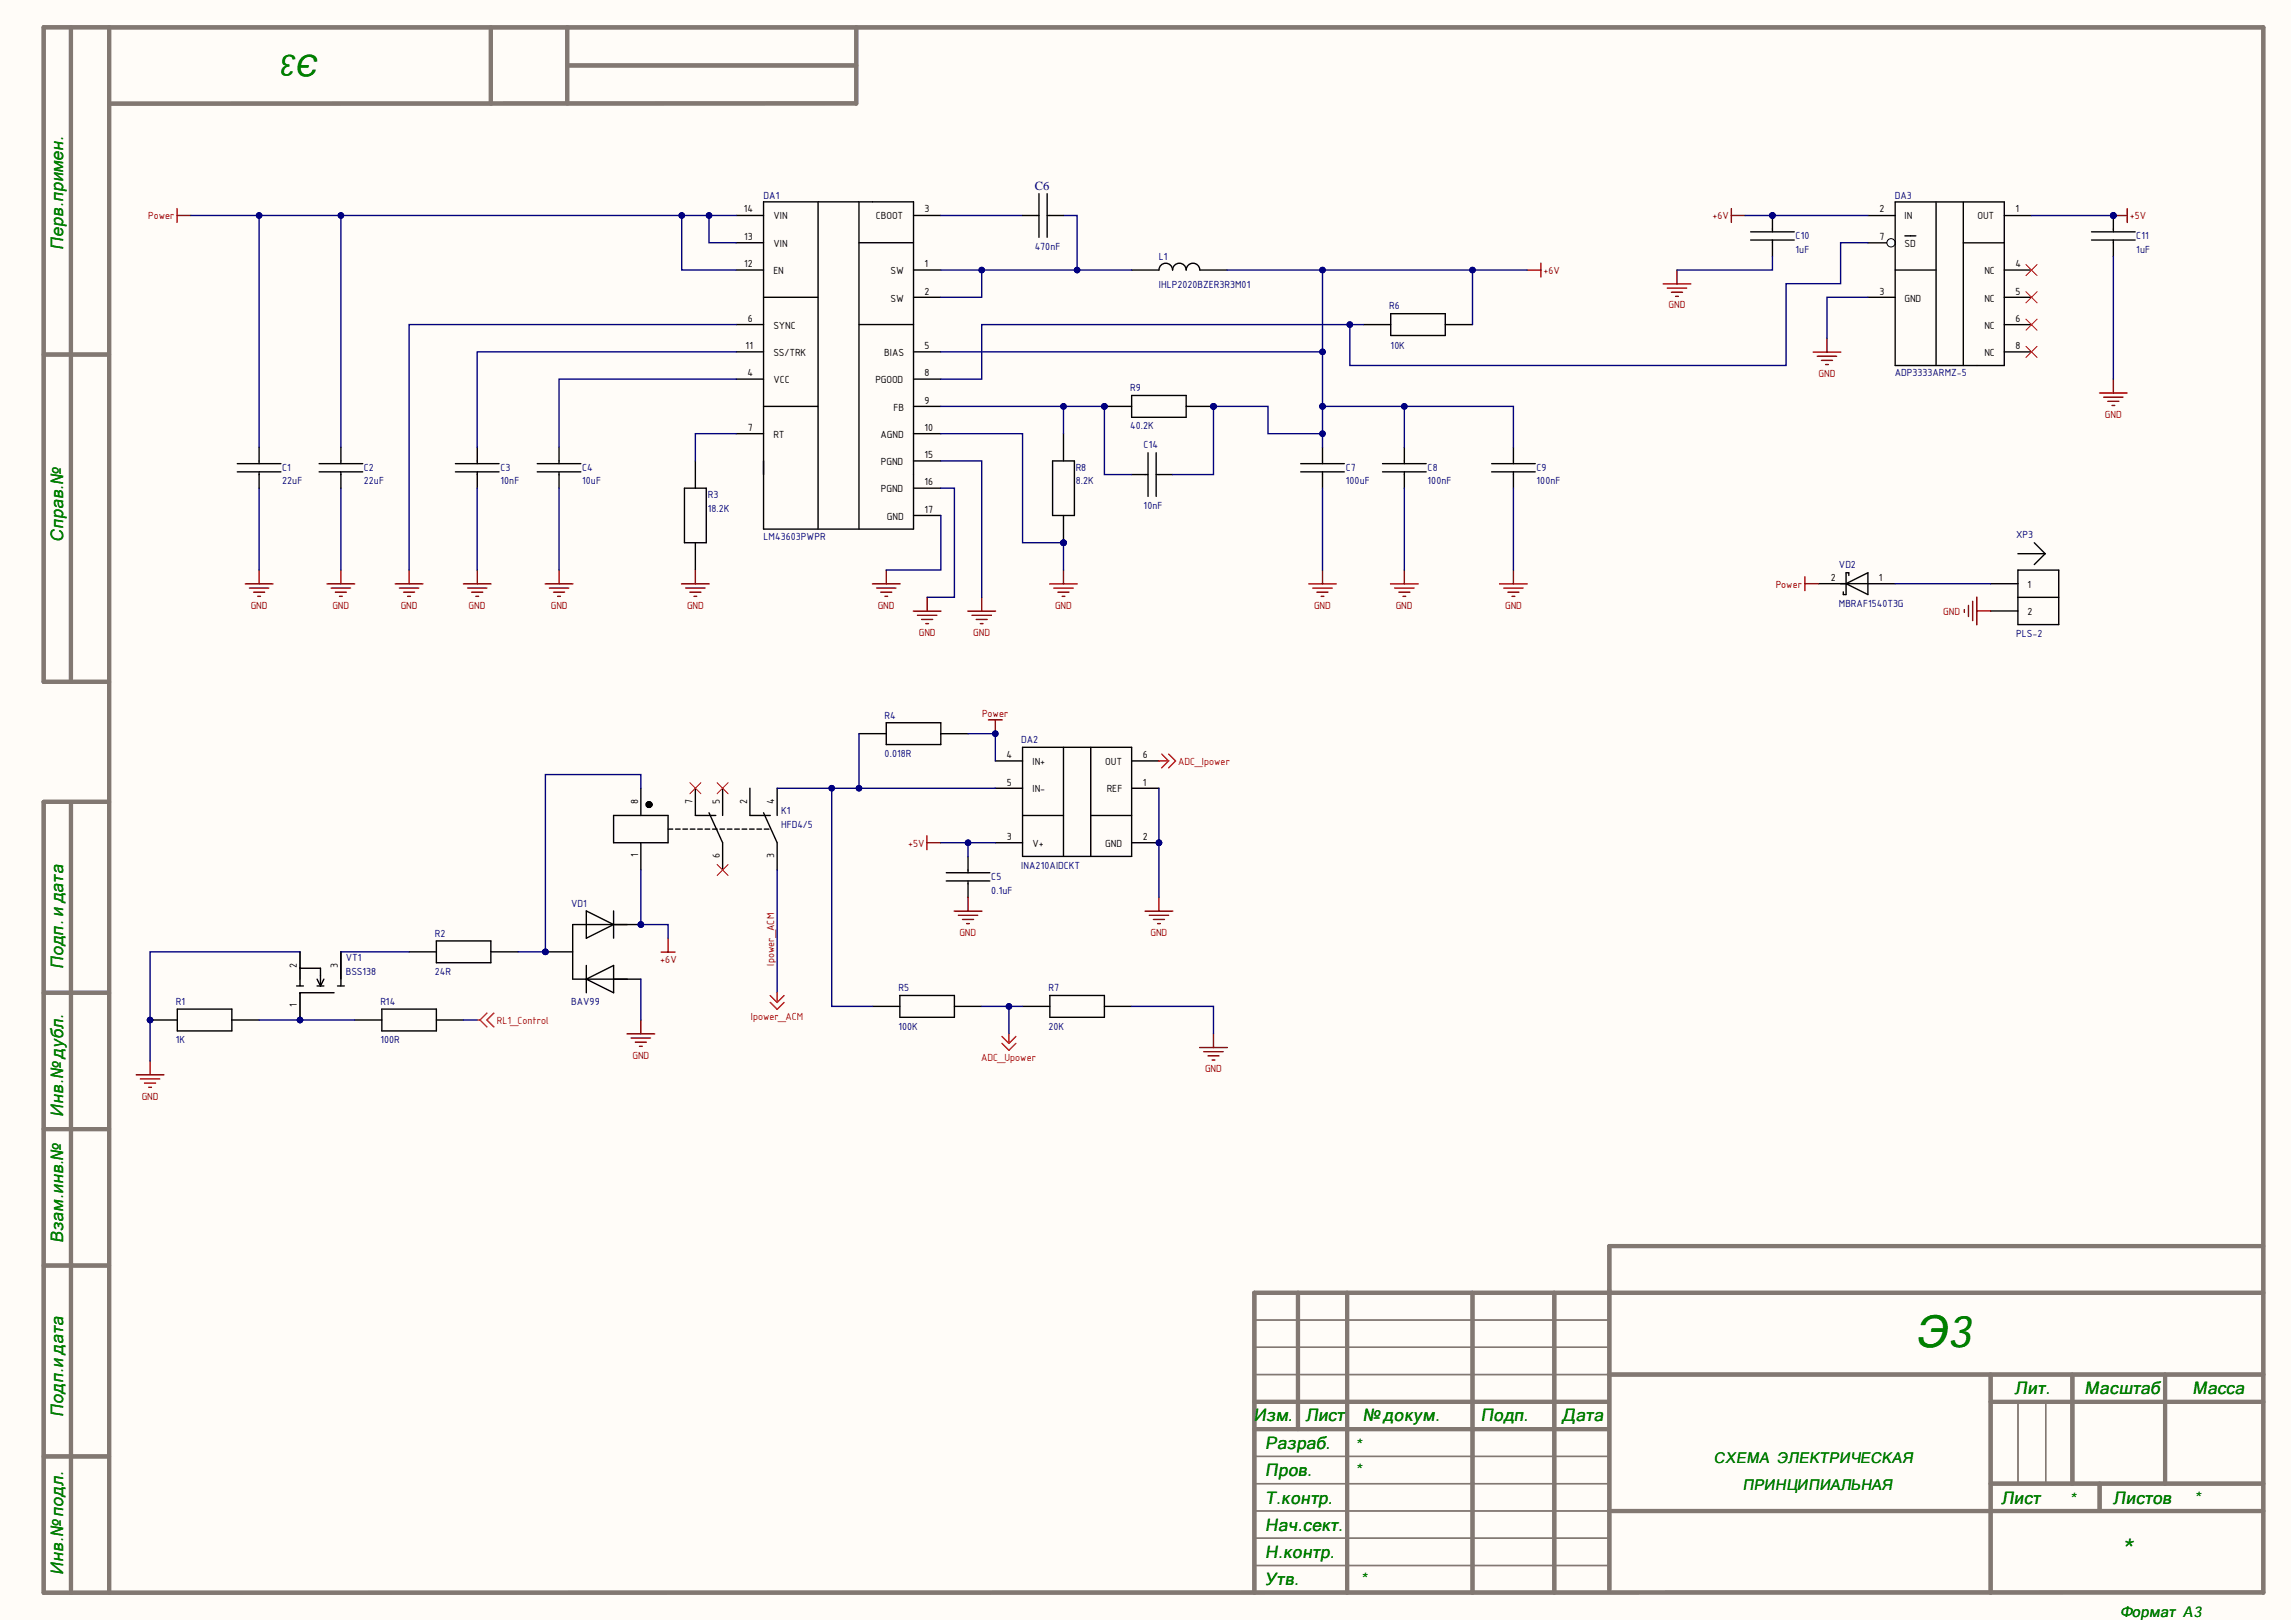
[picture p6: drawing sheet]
<svg xmlns="http://www.w3.org/2000/svg" width="420mm" height="297mm" viewBox="0 0 420 297" stroke-linecap="round" stroke-linejoin="round" font-family="sans-serif">
<defs><g id="words">
<text font-size="8.1" fill="#008000" x="350.7" y="246.5">Э3</text>
<g font-size="5.5" fill="#008000">
<text x="58.5" y="10.1" transform="rotate(-180 58.5 10.1)">Э3</text>
<text x="388.3" y="285.4">*</text>
</g>
<g font-size="3.2" fill="#008000">
<text x="11.6" y="45.8" transform="rotate(-90 11.6 45.8)">Перв.примен.</text>
<text x="11.6" y="99.2" transform="rotate(-90 11.6 99.2)">Справ.№</text>
<text x="11.6" y="177.4" transform="rotate(-90 11.6 177.4)">Подп. и дата</text>
<text x="11.6" y="204.5" transform="rotate(-90 11.6 204.5)">Инв.№ дубл.</text>
<text x="11.6" y="227.5" transform="rotate(-90 11.6 227.5)">Взам.инв.№</text>
<text x="368.9" y="255.2">Лит.</text>
<text x="381.7" y="255.2">Масштаб</text>
<text x="401.4" y="255.2">Масса</text>
<text x="11.6" y="259.3" transform="rotate(-90 11.6 259.3)">Подп.и дата</text>
<text x="229.5" y="260.1">Изм.</text>
<text x="239.1" y="260.1">Лист</text>
<text x="249.5" y="260.1">№ докум.</text>
<text x="271.1" y="260.1">Подп.</text>
<text x="286" y="260.1">Дата</text>
<text x="231.6" y="265.1">Разраб.</text>
<text x="248.1" y="265.6">*</text>
<text x="231.6" y="275.2">Т.контр.</text>
<text x="231.6" y="270.2">Пров.</text>
<text x="248.1" y="270.2">*</text>
<text x="366.4" y="275.2">Лист</text>
<text x="378.9" y="275.4">*</text>
<text x="386.9" y="275.2">Листов</text>
<text x="401.7" y="275.3">*</text>
<text x="231.6" y="280.2">Нач.сект.</text>
<text x="231.6" y="285.2">Н.контр.</text>
<text x="11.6" y="288.3" transform="rotate(-90 11.6 288.3)">Инв.№ подл.</text>
<text x="231.6" y="290.2">Утв.</text>
<text x="249.1" y="290.2">*</text>
</g>
<g font-size="2.7" fill="#008000">
<text x="313.8" y="267.7">СХЕМА ЭЛЕКТРИЧЕСКАЯ</text>
<text x="319.1" y="272.7">ПРИНЦИПИАЛЬНАЯ</text>
<text x="388.2" y="295.9">Формат A3</text>
</g>
<text font-size="2.3" fill="#000080" x="189.4" y="34.7">C6</text>
<g font-size="2" fill="#800000">
<text x="27.1" y="40.1">Power</text>
<text x="313.5" y="40.1">+6V</text>
<text x="389.9" y="40.1">+5V</text>
<text x="282.6" y="50.1">+6V</text>
<text x="305.5" y="56.5">GND</text>
<text x="333" y="69">GND</text>
<text x="385.4" y="76.5">GND</text>
<text x="325.1" y="107.6">Power</text>
<text x="45.9" y="111.4">GND</text>
<text x="60.9" y="111.4">GND</text>
<text x="73.4" y="111.4">GND</text>
<text x="85.8" y="111.4">GND</text>
<text x="100.8" y="111.4">GND</text>
<text x="125.8" y="111.4">GND</text>
<text x="160.7" y="111.4">GND</text>
<text x="193.2" y="111.4">GND</text>
<text x="240.6" y="111.4">GND</text>
<text x="255.5" y="111.4">GND</text>
<text x="275.6" y="111.4">GND</text>
<text x="355.8" y="112.6">GND</text>
<text x="168.2" y="116.4">GND</text>
<text x="178.2" y="116.4">GND</text>
<text x="179.8" y="131.2">Power</text>
<text x="166.3" y="155">+5V</text>
<text x="175.7" y="171.3">GND</text>
<text x="210.6" y="171.3">GND</text>
<text x="120.9" y="176.2">+6V</text>
<text x="141.8" y="176.7" transform="rotate(-90 141.8 176.7)">Ipower_ACM</text>
<text x="115.8" y="193.8">GND</text>
<text x="220.6" y="196.3">GND</text>
<text x="26" y="201.2">GND</text>
</g>
<g font-size="2">
<text x="136.2" y="38.9">14</text>
<text x="141.6" y="40.1">VIN</text>
<text x="160.4" y="40.1">CBOOT</text>
<text x="169.2" y="38.9">3</text>
<text x="344.1" y="38.9">2</text>
<text x="348.7" y="40.1">IN</text>
<text x="362" y="40.1">OUT</text>
<text x="369" y="38.9">1</text>
<text x="136.3" y="43.9">13</text>
<text x="141.6" y="45.1">VIN</text>
<text x="344.1" y="43.9">7</text>
<text x="348.7" y="45.1">SD</text>
<text x="136.3" y="48.9">12</text>
<text x="141.6" y="50.1">EN</text>
<text x="163.1" y="50.1">SW</text>
<text x="169.2" y="48.9">1</text>
<text x="169.2" y="53.9">2</text>
<text x="344.1" y="53.9">3</text>
<text x="363.3" y="50.1">NC</text>
<text x="369" y="48.9">4</text>
<text x="369" y="53.9">5</text>
<text x="136.9" y="58.9">6</text>
<text x="163.1" y="55.2">SW</text>
<text x="348.7" y="55.2">GND</text>
<text x="363.3" y="55.2">NC</text>
<text x="369" y="58.9">6</text>
<text x="136.5" y="63.9">11</text>
<text x="141.6" y="60.2">SYNC</text>
<text x="141.6" y="65.2">SS/TRK</text>
<text x="161.9" y="65.2">BIAS</text>
<text x="169.2" y="63.9">5</text>
<text x="363.3" y="60.2">NC</text>
<text x="363.3" y="65.2">NC</text>
<text x="369" y="63.9">8</text>
<text x="136.9" y="68.9">4</text>
<text x="141.6" y="70.2">VCC</text>
<text x="160.3" y="70.2">PGOOD</text>
<text x="169.2" y="68.9">8</text>
<text x="163.6" y="75.1">FB</text>
<text x="169.2" y="73.9">9</text>
<text x="136.9" y="78.9">7</text>
<text x="141.6" y="80.1">RT</text>
<text x="161.2" y="80.1">AGND</text>
<text x="169.2" y="78.9">10</text>
<text x="169.2" y="83.8">15</text>
<text x="161.3" y="85.1">PGND</text>
<text x="169.2" y="88.8">16</text>
<text x="161.3" y="90.1">PGND</text>
<text x="162.4" y="95.1">GND</text>
<text x="169.2" y="93.8">17</text>
<text x="335.2" y="106.3">2</text>
<text x="344" y="106.3">1</text>
<text x="371.2" y="107.6">1</text>
<text x="371.2" y="112.6">2</text>
<text x="184.3" y="138.7">4</text>
<text x="184.4" y="143.8">5</text>
<text x="189" y="140">IN+</text>
<text x="202.4" y="140">OUT</text>
<text x="209.2" y="143.8">1</text>
<text x="209.2" y="138.7">6</text>
<text x="116.8" y="147.2" transform="rotate(-90 116.8 147.2)">8</text>
<text x="126.8" y="147.2" transform="rotate(-90 126.8 147.2)">7</text>
<text x="131.8" y="147.2" transform="rotate(-90 131.8 147.2)">5</text>
<text x="136.8" y="147.2" transform="rotate(-90 136.8 147.2)">2</text>
<text x="141.8" y="147.2" transform="rotate(-90 141.8 147.2)">4</text>
<text x="189" y="145">IN-</text>
<text x="202.6" y="145">REF</text>
<text x="184.4" y="153.7">3</text>
<text x="189" y="155">V+</text>
<text x="202.4" y="155">GND</text>
<text x="209.2" y="153.7">2</text>
<text x="116.8" y="156.8" transform="rotate(-90 116.8 156.8)">1</text>
<text x="131.8" y="157" transform="rotate(-90 131.8 157)">6</text>
<text x="141.8" y="157" transform="rotate(-90 141.8 157)">3</text>
<text x="54.4" y="177.2" transform="rotate(-90 54.4 177.2)">2</text>
<text x="61.9" y="177.2" transform="rotate(-90 61.9 177.2)">3</text>
<text x="54.4" y="184.3" transform="rotate(-90 54.4 184.3)">1</text>
</g>
<g font-size="2" fill="#000080">
<text x="139.8" y="36.4">DA1</text>
<text x="346.9" y="36.4">DA3</text>
<text x="189.4" y="45.7">470nF</text>
<text x="212.2" y="47.7">L1</text>
<text x="328.7" y="43.7">C10</text>
<text x="328.7" y="46.2">1uF</text>
<text x="391.1" y="43.7">C11</text>
<text x="391.1" y="46.2">1uF</text>
<text x="212.2" y="52.7">IHLP2020BZER3R3M01</text>
<text x="254.4" y="56.6">R6</text>
<text x="254.6" y="63.9">10K</text>
<text x="206.9" y="71.6">R9</text>
<text x="346.9" y="68.9">ADP3333ARMZ-5</text>
<text x="206.9" y="78.6">40.2K</text>
<text x="209.4" y="82.1">C14</text>
<text x="51.6" y="86.1">C1</text>
<text x="51.6" y="88.7">22uF</text>
<text x="66.6" y="86.1">C2</text>
<text x="66.6" y="88.7">22uF</text>
<text x="91.6" y="86.1">C3</text>
<text x="91.6" y="88.7">10nF</text>
<text x="106.6" y="86.1">C4</text>
<text x="106.6" y="88.7">10uF</text>
<text x="197" y="86.1">R8</text>
<text x="197" y="88.7">8.2K</text>
<text x="246.4" y="86.1">C7</text>
<text x="246.4" y="88.7">100uF</text>
<text x="261.4" y="86.1">C8</text>
<text x="261.4" y="88.7">100nF</text>
<text x="281.3" y="86.1">C9</text>
<text x="281.3" y="88.7">100nF</text>
<text x="129.6" y="91.1">R3</text>
<text x="129.6" y="93.6">18.2K</text>
<text x="209.4" y="93.1">10nF</text>
<text x="139.8" y="98.8">LM43603PWPR</text>
<text x="369.1" y="98.5">XP3</text>
<text x="336.7" y="104">VD2</text>
<text x="336.7" y="111.1">MBRAF1540T3G</text>
<text x="369.1" y="116.6">PLS-2</text>
<text x="162" y="131.5">R4</text>
<text x="187" y="136">DA2</text>
<text x="162" y="138.5">0.018R</text>
<text x="143" y="149">К1</text>
<text x="143" y="151.5">HFD4/5</text>
<text x="181.5" y="161">C5</text>
<text x="187" y="159">INA210AIDCKT</text>
<text x="104.6" y="165.9">VD1</text>
<text x="181.5" y="163.5">0.1uF</text>
<text x="79.6" y="171.4">R2</text>
<text x="63.3" y="176">VT1</text>
<text x="63.3" y="178.5">BSS138</text>
<text x="79.6" y="178.5">24R</text>
<text x="32.2" y="183.9">R1</text>
<text x="69.7" y="183.9">R14</text>
<text x="104.6" y="183.9">BAV99</text>
<text x="164.5" y="181.4">R5</text>
<text x="192" y="181.4">R7</text>
<text x="32.2" y="190.9">1K</text>
<text x="69.7" y="190.9">100R</text>
<text x="164.5" y="188.5">100K</text>
<text x="192" y="188.5">20K</text>
</g>
<g font-size="2" fill="#f00">
<text x="215.7" y="140">ADC_Ipower</text>
<text x="91" y="187.5">RL1_Control</text>
<text x="137.4" y="186.7">Ipower_ACM</text>
<text x="179.6" y="194.2">ADC_Upower</text>
</g>
</g></defs>
<g fill="#fffcf8">
<path d="M0 0h419.4v296.5h-419.4z" fill-rule="evenodd"/>
<path d="M0 0h419.4v296.5h-419.4z" fill-rule="evenodd"/>
</g>
<g fill="none" stroke="#827872" stroke-width=".76">
<path d="M13 5v119.8M20 5v286.5M89.9 5v14M103.8 5v13.9M103.8 12h53M156.7 18.9l-136.7 .1M156.8 5v14M8 64.9h12M20 124.8h-12v-119.8h406.4v286.5M13 146.8v144.7M20 146.8h-12v144.7l406.4-.1M8 181.7h12"/>
<path d="M8 206.6h12M8 231.6h12M237.6 236.6v25M246.6 236.6v54.9M269.6 236.6v54.9M284.6 236.6v54.9M294.6 228v62.9M294.7 228.1h119.6M414.4 236.6h-184.8v54.9M229.6 256.6h64.9M294.5 251.6h119.9M364.5 251.6v39.9"/>
<path d="M364.5 256.6h49.9M379.4 251.6v19.9M396.4 251.6v19.9M8 266.5h12M229.6 261.6h64.9M294.5 276.5h119.9M364.5 271.5h49.9M384.4 271.5v5"/>
</g>
<path d="M229.6 251.6h64.9M229.6 241.6h64.9M229.6 246.6h64.9M369.5 256.6v14.9M374.5 256.6v14.9M229.6 271.5h64.9M229.6 276.5h64.9M229.6 266.5h64.9M229.6 286.5h64.9M229.6 281.5h64.9" fill="none" stroke="#827872" stroke-width=".25"/>
<path d="M342 39.5h5M366.9 39.5h5M342 54.4h5M342 44.4h5M366.9 54.4h5M366.9 49.4h5M366.9 59.4h5" fill="none" stroke="#000" stroke-width=".25"/>
<circle cx="346.2" cy="44.4" r=".76" fill="#f8fcff"/>
<circle cx="346.2" cy="44.4" r=".76" fill="none" stroke="#000" stroke-width=".18"/>
<g fill="none" stroke="#000" stroke-width=".25">
<path d="M134.8 39.4h5M139.8 36.9h27.4v59.9h-27.4zM149.8 36.9v59.9M157.3 36.9v59.9M167.2 39.4h5M347 37h19.9v29.9h-19.9zM354.5 37v29.9M359.4 37v29.9M134.8 49.4h5M134.8 44.4h5M134.8 59.4h5M139.8 54.4h10"/>
<path d="M157.3 44.4h9.9M157.3 59.4h9.9M167.2 49.4h5M167.2 54.4h5M207.2 49.4h5a1.25 1.25 0 0 1 1.2-1.2 1.25 1.25 0 0 1 1.3 1.2 1.25 1.25 0 0 1 1.2-1.2 1.25 1.25 0 0 1 1.3 1.2 1.25 1.25 0 0 1 1.2-1.2 1.25 1.25 0 0 1 1.3 1.2h5M347 49.4h7.5M348.7 43.2h2.1M359.4 44.4h7.5M134.8 64.4h5M134.8 69.4h5M134.8 79.4h5M139.8 74.4h10"/>
<path d="M167.2 64.4h5M167.2 69.4h5M167.2 79.4h5M167.2 74.4h5M366.9 64.4h5M83.4 86.4h8M83.4 84.9h8M87.4 81.9v3M87.4 86.4v2.9M98.4 86.4h7.9M98.4 84.9h7.9M102.3 81.9v3"/>
<path d="M102.3 86.4v2.9M167.2 84.4h5M167.2 89.3h5M167.2 94.3h5M238.1 86.4h8M238.1 84.9h8M242.1 81.9v3M242.1 86.4v2.9M253.1 86.4h8M253.1 84.9h8M257.1 81.9v3M257.1 86.4v2.9"/>
<path d="M273.1 86.4h8M273.1 84.9h8M277.1 81.9v3M277.1 86.4v2.9"/>
</g>
<circle cx="194.7" cy="99.3" r=".51" fill="#000080"/>
<circle cx="194.7" cy="99.3" r=".51" fill="none" stroke="#000080" stroke-width=".18"/>
<path d="M192.7 84.4h4v9.9h-4zM194.7 94.3v5" fill="none" stroke="#000" stroke-width=".25"/>
<circle cx="194.7" cy="99.3" r=".51" fill="#000080"/>
<circle cx="194.7" cy="99.3" r=".51" fill="none" stroke="#000080" stroke-width=".18"/>
<path d="M194.7 79.4v5" fill="none" stroke="#000" stroke-width=".25"/>
<circle cx="202.2" cy="74.4" r=".51" fill="#000080"/>
<circle cx="202.2" cy="74.4" r=".51" fill="none" stroke="#000080" stroke-width=".18"/>
<circle cx="222.2" cy="74.4" r=".51" fill="#000080"/>
<circle cx="222.2" cy="74.4" r=".51" fill="none" stroke="#000080" stroke-width=".18"/>
<path d="M202.2 74.4h5M207.2 72.4h10v4h-10z" fill="none" stroke="#000" stroke-width=".25"/>
<circle cx="202.2" cy="74.4" r=".51" fill="#000080"/>
<circle cx="202.2" cy="74.4" r=".51" fill="none" stroke="#000080" stroke-width=".18"/>
<path d="M217.2 74.4h5" fill="none" stroke="#000" stroke-width=".25"/>
<circle cx="222.2" cy="74.4" r=".51" fill="#000080"/>
<circle cx="222.2" cy="74.4" r=".51" fill="none" stroke="#000080" stroke-width=".18"/>
<path d="M125.3 89.3h4v10h-4zM127.3 84.4v4.9M127.3 99.3v5" fill="none" stroke="#000" stroke-width=".25"/>
<g fill="none" stroke="#800000" stroke-width=".25">
<path d="M32.4 38.2v2.5M32.4 39.4h2.6M279.6 49.4h2.5M282.1 48.2v2.5M331.9 64.4h5.1M332.7 65.2h3.6M333.5 66h2M334.2 66.7h.5M334.5 61.9v2.5M44.9 106.9h5.1M45.7 107.6h3.5M46.4 108.4h2.1"/>
<path d="M47.2 109.1h.5M47.4 104.3v2.6M59.9 106.9h5M60.6 107.6h3.6M61.4 108.4h2M62.2 109.1h.5M62.4 104.3v2.6M72.4 106.9h5M73.1 107.6h3.6M73.9 108.4h2M74.6 109.1h.5M74.9 104.3v2.6"/>
<path d="M84.8 106.9h5.1M85.6 107.6h3.5M86.4 108.4h2M87.1 109.1h.5M87.4 104.3v2.6M99.8 106.9h5.1M100.6 107.6h3.5M101.3 108.4h2.1M102.1 109.1h.5M102.3 104.3v2.6M124.8 106.9h5M125.5 107.6h3.6"/>
<path d="M126.3 108.4h2M127.1 109.1h.5M127.3 104.3v2.6M159.7 106.9h5.1M160.5 107.6h3.5M161.2 108.4h2.1M162 109.1h.5M162.3 104.3v2.6M167.2 111.9h5.1M168 112.6h3.5M168.7 113.4h2.1M169.5 114.1h.5"/>
<path d="M169.7 109.3v2.6M177.2 111.9h5.1M178 112.6h3.5M178.7 113.4h2M179.5 114.1h.5M179.7 109.3v2.6M192.2 106.9h5M192.9 107.6h3.6M193.7 108.4h2M194.5 109.1h.5M194.7 104.3v2.6M239.6 106.9h5.1"/>
<path d="M240.4 107.6h3.5M241.1 108.4h2M241.9 109.1h.5M242.1 104.3v2.6M254.6 106.9h5M255.3 107.6h3.6M256.1 108.4h2M256.9 109.1h.5M257.1 104.3v2.6M274.5 106.9h5.1M275.3 107.6h3.6M276.1 108.4h2"/>
<path d="M276.8 109.1h.5M277.1 104.3v2.6"/>
</g>
<path d="M370.9 48.4l2 2M370.9 53.4l2 2M370.9 58.4l2 2M372.9 48.4l-2 2M372.9 53.4l-2 2M372.9 58.4l-2 2M370.9 63.4l2 2M372.9 63.4l-2 2" fill="none" stroke="#f00" stroke-width=".18"/>
<circle cx="324.5" cy="39.4" r=".51" fill="#000080"/>
<circle cx="324.5" cy="39.4" r=".51" fill="none" stroke="#000080" stroke-width=".18"/>
<path d="M324.5 39.4v3M320.5 43.9h8M320.5 42.4h8M324.5 43.9v3" fill="none" stroke="#000" stroke-width=".25"/>
<circle cx="324.5" cy="39.4" r=".51" fill="#000080"/>
<circle cx="324.5" cy="39.4" r=".51" fill="none" stroke="#000080" stroke-width=".18"/>
<circle cx="386.9" cy="39.4" r=".51" fill="#000080"/>
<circle cx="386.9" cy="39.4" r=".51" fill="none" stroke="#000080" stroke-width=".18"/>
<path d="M386.9 39.5v2.9M382.9 43.9h8M382.9 42.4h8M386.9 43.9v3" fill="none" stroke="#000" stroke-width=".25"/>
<circle cx="386.9" cy="39.4" r=".51" fill="#000080"/>
<circle cx="386.9" cy="39.4" r=".51" fill="none" stroke="#000080" stroke-width=".18"/>
<g fill="none" stroke="#800000" stroke-width=".25">
<path d="M386.9 39.5h2.6M389.5 38.2v2.5M304.5 52h5.1M305.2 52.7h3.6M306 53.5h2M306.8 54.2h.5M307 49.4v2.6M384.4 71.9h5.1M385.1 72.7h3.6M385.9 73.4h2M386.7 74.2h.5M386.9 69.4v2.5"/>
<path d="M330.4 105.6v2.5M330.4 106.8h2.6M359.6 111.6v.5M360.4 110.8v2M361.2 110v3.6M361.9 109.3v5.1M361.9 111.8h2.6"/>
</g>
<path d="M372.4 99.3l2 2M333 106.8h14M338 106.8l4-2v4zM338.5 105.3v-.5h-.5v4h-.5v-.5M364.5 106.8h4.9M364.5 111.8h4.9M369.4 109.3h7.5M369.4 101.3h5M369.4 104.3h7.5v10h-7.5zM374.4 101.3l-2 2" fill="none" stroke="#000" stroke-width=".25"/>
<circle cx="386.9" cy="39.4" r=".51" fill="#000080"/>
<circle cx="386.9" cy="39.4" r=".51" fill="none" stroke="#000080" stroke-width=".18"/>
<path d="M317 38.2v2.5M317 39.4h2.5" fill="none" stroke="#800000" stroke-width=".25"/>
<circle cx="212.2" cy="154.2" r=".51" fill="#000080"/>
<circle cx="212.2" cy="154.2" r=".51" fill="none" stroke="#000080" stroke-width=".18"/>
<path d="M207.2 144.3h5M207.2 154.2h5" fill="none" stroke="#000" stroke-width=".25"/>
<circle cx="212.2" cy="154.2" r=".51" fill="#000080"/>
<circle cx="212.2" cy="154.2" r=".51" fill="none" stroke="#000080" stroke-width=".18"/>
<g fill="none" stroke="#000" stroke-width=".25">
<path d="M157.3 134.3h5M162.3 132.3h9.9v4h-9.9zM172.2 134.3h5M182.2 139.3h5M187.2 136.8h20v19.9h-20zM194.7 136.8v19.9M199.7 136.8v19.9M207.2 139.3h5M173.2 159.7h8M177.2 156.7v3M182.2 154.2h5M182.2 144.3h5"/>
<path d="M187.2 149.2h7.5M199.7 149.2h7.5M173.2 161.2h8M177.2 161.2v3"/>
</g>
<path d="M212.2 139.3h1.8M212.7 138l1.3 1.3M214 139.3l-1.3 1.2M214 138l1.2 1.3-1.2 1.2" fill="none" stroke="#f00" stroke-width=".25"/>
<path d="M181 131.7h2.5M182.2 131.7v2.6M174.7 166.8h5.1M175.5 167.5h3.5M176.2 168.3h2M177 169h.5M177.2 164.2v2.6M209.6 166.8h5.1M210.4 167.5h3.6M211.2 168.3h2M211.9 169h.5M212.2 164.2v2.6" fill="none" stroke="#800000" stroke-width=".25"/>
<circle cx="182.2" cy="134.3" r=".51" fill="#000080"/>
<circle cx="182.2" cy="134.3" r=".51" fill="none" stroke="#000080" stroke-width=".18"/>
<path d="M169.7 153v2.5M169.7 154.2h2.5" fill="none" stroke="#800000" stroke-width=".25"/>
<g fill="none" stroke="#000" stroke-width=".25">
<path d="M112.3 149.2h10v5h-10zM117.3 144.3v4.9M117.3 154.2v5M122.3 151.7h.9M123.7 151.7h.8M125 151.7h.9M126.4 151.7h.8M127.3 144.3v4.9h3.8M127.7 151.7h.9M129.1 151.7h.8M129.8 148.7l2.5 5.5v5M130.4 151.7h.9"/>
<path d="M131.8 151.7h.8M132.3 144.3v4.9M133.2 151.7h.8M134.5 151.7h.9M135.9 151.7h.8M137.2 151.7h.9M137.3 144.3v4.9h3.7M138.6 151.7h.8M139.8 148.7l2.5 5.5v5M139.9 151.7h.9M142.3 144.3v4.9"/>
</g>
<circle cx="118.8" cy="147.3" r=".26" fill="none" stroke="#000" stroke-width=".76"/>
<circle cx="117.3" cy="169.2" r=".51" fill="#000080"/>
<circle cx="117.3" cy="169.2" r=".51" fill="none" stroke="#000080" stroke-width=".18"/>
<circle cx="99.9" cy="174.2" r=".51" fill="#000080"/>
<circle cx="99.9" cy="174.2" r=".51" fill="none" stroke="#000080" stroke-width=".18"/>
<path d="M107.3 179.2l5-2.5v5zM107.3 166.7l5 2.5-5 2.5zM107.3 176.7v5M112.3 166.7v5M117.3 169.2h-12.5v10h12.5" fill="none" stroke="#000" stroke-width=".25"/>
<circle cx="117.3" cy="169.2" r=".51" fill="#000080"/>
<circle cx="117.3" cy="169.2" r=".51" fill="none" stroke="#000080" stroke-width=".18"/>
<path d="M99.9 174.2h4.9" fill="none" stroke="#000" stroke-width=".25"/>
<circle cx="99.9" cy="174.2" r=".51" fill="#000080"/>
<circle cx="99.9" cy="174.2" r=".51" fill="none" stroke="#000080" stroke-width=".18"/>
<circle cx="54.9" cy="186.7" r=".51" fill="#000080"/>
<circle cx="54.9" cy="186.7" r=".51" fill="none" stroke="#000080" stroke-width=".18"/>
<path d="M54.9 174.2v6.2M58.7 178.6v1.8M62.4 174.2v6.2M54.3 180.4h1.2M58.1 180.4h1.2M61.2 181.7h-6.3v5M61.8 180.4h1.2" fill="none" stroke="#000" stroke-width=".25"/>
<circle cx="54.9" cy="186.7" r=".51" fill="#000080"/>
<circle cx="54.9" cy="186.7" r=".51" fill="none" stroke="#000080" stroke-width=".18"/>
<path d="M54.9 174.2v5M54.9 177.2h3.8v1.4M58.1 179.2l.6 1.2 .6-1.2M62.4 174.2v5" fill="none" stroke="#000" stroke-width=".25"/>
<circle cx="27.5" cy="186.7" r=".51" fill="#000080"/>
<circle cx="27.5" cy="186.7" r=".51" fill="none" stroke="#000080" stroke-width=".18"/>
<path d="M27.5 186.7h5M32.5 184.7h9.9v4h-9.9z" fill="none" stroke="#000" stroke-width=".25"/>
<circle cx="27.5" cy="186.7" r=".51" fill="#000080"/>
<circle cx="27.5" cy="186.7" r=".51" fill="none" stroke="#000080" stroke-width=".18"/>
<g fill="none" stroke="#000" stroke-width=".25">
<path d="M249.6 59.4h5M254.6 57.4h10v4h-10zM264.6 59.4h5M207.2 86.9h3M210.2 82.9v7.9M211.7 86.9h3M211.7 82.9v7.9M74.9 174.2h5M79.9 172.2h10v4h-10zM89.9 174.2h5M42.4 186.7h5M159.8 184.2h4.9"/>
<path d="M164.7 182.2h10v4h-10zM174.7 184.2h5M187.2 184.2h5M192.2 182.2h10v4h-10zM202.2 184.2h5"/>
</g>
<g fill="none" stroke="#800000" stroke-width=".25">
<path d="M121 174.2h2.6M122.3 171.7v2.5M24.9 196.7h5.1M25.7 197.5h3.5M26.5 198.2h2M27.2 199h.5M27.5 194.2v2.5M114.8 189.2h5.1M115.6 190h3.5M116.3 190.7h2M117.1 191.5h.5M117.3 186.7v2.5"/>
<path d="M219.6 191.7h5.1M220.4 192.5h3.5M221.2 193.2h2M221.9 194h.5M222.2 189.2v2.5"/>
</g>
<path d="M87.4 186.7h.5M87.9 186.7l1.2 1.2M89.1 185.4l-1.2 1.3M90.4 185.4l-1.3 1.3 1.3 1.2M183.5 189.7l1.2 1.3M183.5 191l1.2 1.2 1.3-1.2M184.7 189.2v1.8M186 189.7l-1.3 1.3" fill="none" stroke="#f00" stroke-width=".25"/>
<path d="M126.3 143.2l2 2.1M128.3 143.2l-2 2.1M131.3 143.2l2 2.1M131.3 158.2l2 2M133.3 143.2l-2 2.1M133.3 158.2l-2 2" fill="none" stroke="#f00" stroke-width=".18"/>
<path d="M277.1 89.3v15M54.9 174.2h-27.4v20" fill="none" stroke="#000080" stroke-width=".25"/>
<circle cx="27.5" cy="186.7" r=".51" fill="#000080"/>
<circle cx="27.5" cy="186.7" r=".51" fill="none" stroke="#000080" stroke-width=".18"/>
<path d="M35 39.4h99.8" fill="none" stroke="#000080" stroke-width=".25"/>
<circle cx="129.8" cy="39.4" r=".51" fill="#000080"/>
<circle cx="129.8" cy="39.4" r=".51" fill="none" stroke="#000080" stroke-width=".18"/>
<circle cx="124.8" cy="39.4" r=".51" fill="#000080"/>
<circle cx="124.8" cy="39.4" r=".51" fill="none" stroke="#000080" stroke-width=".18"/>
<circle cx="62.4" cy="39.4" r=".51" fill="#000080"/>
<circle cx="62.4" cy="39.4" r=".51" fill="none" stroke="#000080" stroke-width=".18"/>
<circle cx="47.4" cy="39.4" r=".51" fill="#000080"/>
<circle cx="47.4" cy="39.4" r=".51" fill="none" stroke="#000080" stroke-width=".18"/>
<path d="M134.8 59.4h-59.9v44.9M134.8 64.4h-47.4v17.5M117.3 144.3v-2.5h-17.4v32.4h-5M62.4 174.2h12.5" fill="none" stroke="#000080" stroke-width=".25"/>
<circle cx="99.9" cy="174.2" r=".51" fill="#000080"/>
<circle cx="99.9" cy="174.2" r=".51" fill="none" stroke="#000080" stroke-width=".18"/>
<path d="M134.8 69.4h-32.5v12.5M117.3 159.2v10h5v2.5" fill="none" stroke="#000080" stroke-width=".25"/>
<circle cx="117.3" cy="169.2" r=".51" fill="#000080"/>
<circle cx="117.3" cy="169.2" r=".51" fill="none" stroke="#000080" stroke-width=".18"/>
<path d="M124.8 39.4v10h10" fill="none" stroke="#000080" stroke-width=".25"/>
<circle cx="124.8" cy="39.4" r=".51" fill="#000080"/>
<circle cx="124.8" cy="39.4" r=".51" fill="none" stroke="#000080" stroke-width=".18"/>
<path d="M129.8 39.4v5h5M134.8 79.4h-7.5v5" fill="none" stroke="#000080" stroke-width=".25"/>
<circle cx="129.8" cy="39.4" r=".51" fill="#000080"/>
<circle cx="129.8" cy="39.4" r=".51" fill="none" stroke="#000080" stroke-width=".18"/>
<path d="M142.3 144.3h39.9" fill="none" stroke="#000080" stroke-width=".25"/>
<circle cx="152.3" cy="144.3" r=".51" fill="#000080"/>
<circle cx="152.3" cy="144.3" r=".51" fill="none" stroke="#000080" stroke-width=".18"/>
<circle cx="157.3" cy="144.3" r=".51" fill="#000080"/>
<circle cx="157.3" cy="144.3" r=".51" fill="none" stroke="#000080" stroke-width=".18"/>
<path d="M152.3 144.3v39.9h7.5" fill="none" stroke="#000080" stroke-width=".25"/>
<circle cx="152.3" cy="144.3" r=".51" fill="#000080"/>
<circle cx="152.3" cy="144.3" r=".51" fill="none" stroke="#000080" stroke-width=".18"/>
<path d="M172.2 94.3v10h-9.9M172.2 89.3h2.5v20h-5M172.2 154.2h10" fill="none" stroke="#000080" stroke-width=".25"/>
<circle cx="177.2" cy="154.2" r=".51" fill="#000080"/>
<circle cx="177.2" cy="154.2" r=".51" fill="none" stroke="#000080" stroke-width=".18"/>
<path d="M172.2 79.4h15v19.9h7.5M172.2 84.4h7.5v24.9" fill="none" stroke="#000080" stroke-width=".25"/>
<circle cx="194.7" cy="99.3" r=".51" fill="#000080"/>
<circle cx="194.7" cy="99.3" r=".51" fill="none" stroke="#000080" stroke-width=".18"/>
<path d="M172.2 74.4h30v12.5h5" fill="none" stroke="#000080" stroke-width=".25"/>
<circle cx="194.7" cy="74.4" r=".51" fill="#000080"/>
<circle cx="194.7" cy="74.4" r=".51" fill="none" stroke="#000080" stroke-width=".18"/>
<circle cx="202.2" cy="74.4" r=".51" fill="#000080"/>
<circle cx="202.2" cy="74.4" r=".51" fill="none" stroke="#000080" stroke-width=".18"/>
<path d="M249.6 59.4h-69.9v10h-7.5" fill="none" stroke="#000080" stroke-width=".25"/>
<circle cx="247.1" cy="59.4" r=".51" fill="#000080"/>
<circle cx="247.1" cy="59.4" r=".51" fill="none" stroke="#000080" stroke-width=".18"/>
<path d="M172.2 64.4h69.9" fill="none" stroke="#000080" stroke-width=".25"/>
<circle cx="242.1" cy="64.4" r=".51" fill="#000080"/>
<circle cx="242.1" cy="64.4" r=".51" fill="none" stroke="#000080" stroke-width=".18"/>
<path d="M179.7 49.4v5h-7.5" fill="none" stroke="#000080" stroke-width=".25"/>
<circle cx="179.7" cy="49.4" r=".51" fill="#000080"/>
<circle cx="179.7" cy="49.4" r=".51" fill="none" stroke="#000080" stroke-width=".18"/>
<path d="M172.2 49.4h35" fill="none" stroke="#000080" stroke-width=".25"/>
<circle cx="179.7" cy="49.4" r=".51" fill="#000080"/>
<circle cx="179.7" cy="49.4" r=".51" fill="none" stroke="#000080" stroke-width=".18"/>
<circle cx="197.2" cy="49.4" r=".51" fill="#000080"/>
<circle cx="197.2" cy="49.4" r=".51" fill="none" stroke="#000080" stroke-width=".18"/>
<path d="M172.2 39.4h15M177.2 134.3h5v5" fill="none" stroke="#000080" stroke-width=".25"/>
<circle cx="182.2" cy="134.3" r=".51" fill="#000080"/>
<circle cx="182.2" cy="134.3" r=".51" fill="none" stroke="#000080" stroke-width=".18"/>
<path d="M179.7 184.2h7.5" fill="none" stroke="#000080" stroke-width=".25"/>
<circle cx="184.7" cy="184.2" r=".51" fill="#000080"/>
<circle cx="184.7" cy="184.2" r=".51" fill="none" stroke="#000080" stroke-width=".18"/>
<path d="M194.7 39.4h2.5v10" fill="none" stroke="#000080" stroke-width=".25"/>
<circle cx="197.2" cy="49.4" r=".51" fill="#000080"/>
<circle cx="197.2" cy="49.4" r=".51" fill="none" stroke="#000080" stroke-width=".18"/>
<path d="M222.2 74.4v12.5h-7.5M207.2 184.2h15v5" fill="none" stroke="#000080" stroke-width=".25"/>
<circle cx="222.2" cy="74.4" r=".51" fill="#000080"/>
<circle cx="222.2" cy="74.4" r=".51" fill="none" stroke="#000080" stroke-width=".18"/>
<path d="M222.2 74.4h10v5h9.9" fill="none" stroke="#000080" stroke-width=".25"/>
<circle cx="242.1" cy="79.4" r=".51" fill="#000080"/>
<circle cx="242.1" cy="79.4" r=".51" fill="none" stroke="#000080" stroke-width=".18"/>
<circle cx="222.2" cy="74.4" r=".51" fill="#000080"/>
<circle cx="222.2" cy="74.4" r=".51" fill="none" stroke="#000080" stroke-width=".18"/>
<path d="M224.7 49.4h54.9" fill="none" stroke="#000080" stroke-width=".25"/>
<circle cx="242.1" cy="49.4" r=".51" fill="#000080"/>
<circle cx="242.1" cy="49.4" r=".51" fill="none" stroke="#000080" stroke-width=".18"/>
<circle cx="269.6" cy="49.4" r=".51" fill="#000080"/>
<circle cx="269.6" cy="49.4" r=".51" fill="none" stroke="#000080" stroke-width=".18"/>
<path d="M242.1 74.4h35v7.5" fill="none" stroke="#000080" stroke-width=".25"/>
<circle cx="242.1" cy="74.4" r=".51" fill="#000080"/>
<circle cx="242.1" cy="74.4" r=".51" fill="none" stroke="#000080" stroke-width=".18"/>
<circle cx="257.1" cy="74.4" r=".51" fill="#000080"/>
<circle cx="257.1" cy="74.4" r=".51" fill="none" stroke="#000080" stroke-width=".18"/>
<path d="M342 44.4h-5v7.5h-10v15h-79.9v-7.5" fill="none" stroke="#000080" stroke-width=".25"/>
<circle cx="247.1" cy="59.4" r=".51" fill="#000080"/>
<circle cx="247.1" cy="59.4" r=".51" fill="none" stroke="#000080" stroke-width=".18"/>
<path d="M319.5 39.4h22.5M324.5 46.9v2.5h-17.5" fill="none" stroke="#000080" stroke-width=".25"/>
<circle cx="324.5" cy="39.4" r=".51" fill="#000080"/>
<circle cx="324.5" cy="39.4" r=".51" fill="none" stroke="#000080" stroke-width=".18"/>
<path d="M371.9 39.5h15M342 54.4h-7.5v7.5M347 106.8h17.5" fill="none" stroke="#000080" stroke-width=".25"/>
<circle cx="386.9" cy="39.4" r=".51" fill="#000080"/>
<circle cx="386.9" cy="39.4" r=".51" fill="none" stroke="#000080" stroke-width=".18"/>
<path d="M47.4 39.4v42.5M47.4 89.3v15" fill="none" stroke="#000080" stroke-width=".25"/>
<circle cx="47.4" cy="39.4" r=".51" fill="#000080"/>
<circle cx="47.4" cy="39.4" r=".51" fill="none" stroke="#000080" stroke-width=".18"/>
<path d="M62.4 39.4v42.5M62.4 89.3v15" fill="none" stroke="#000080" stroke-width=".25"/>
<circle cx="62.4" cy="39.4" r=".51" fill="#000080"/>
<circle cx="62.4" cy="39.4" r=".51" fill="none" stroke="#000080" stroke-width=".18"/>
<path d="M87.4 89.3v15M102.3 89.3v15M157.3 134.3v10M142.3 159.2v22.5M117.3 179.2v7.5" fill="none" stroke="#000080" stroke-width=".25"/>
<circle cx="157.3" cy="144.3" r=".51" fill="#000080"/>
<circle cx="157.3" cy="144.3" r=".51" fill="none" stroke="#000080" stroke-width=".18"/>
<path d="M177.2 154.2v2.5" fill="none" stroke="#000080" stroke-width=".25"/>
<circle cx="177.2" cy="154.2" r=".51" fill="#000080"/>
<circle cx="177.2" cy="154.2" r=".51" fill="none" stroke="#000080" stroke-width=".18"/>
<path d="M184.7 184.2v5" fill="none" stroke="#000080" stroke-width=".25"/>
<circle cx="184.7" cy="184.2" r=".51" fill="#000080"/>
<circle cx="184.7" cy="184.2" r=".51" fill="none" stroke="#000080" stroke-width=".18"/>
<path d="M194.7 99.3v5" fill="none" stroke="#000080" stroke-width=".25"/>
<circle cx="194.7" cy="99.3" r=".51" fill="#000080"/>
<circle cx="194.7" cy="99.3" r=".51" fill="none" stroke="#000080" stroke-width=".18"/>
<path d="M194.7 74.4v5" fill="none" stroke="#000080" stroke-width=".25"/>
<circle cx="194.7" cy="74.4" r=".51" fill="#000080"/>
<circle cx="194.7" cy="74.4" r=".51" fill="none" stroke="#000080" stroke-width=".18"/>
<path d="M212.2 144.3v19.9" fill="none" stroke="#000080" stroke-width=".25"/>
<circle cx="212.2" cy="154.2" r=".51" fill="#000080"/>
<circle cx="212.2" cy="154.2" r=".51" fill="none" stroke="#000080" stroke-width=".18"/>
<path d="M242.1 74.4v7.5M242.1 89.3v15" fill="none" stroke="#000080" stroke-width=".25"/>
<circle cx="242.1" cy="79.4" r=".51" fill="#000080"/>
<circle cx="242.1" cy="79.4" r=".51" fill="none" stroke="#000080" stroke-width=".18"/>
<circle cx="242.1" cy="74.4" r=".51" fill="#000080"/>
<circle cx="242.1" cy="74.4" r=".51" fill="none" stroke="#000080" stroke-width=".18"/>
<path d="M242.1 49.4v25" fill="none" stroke="#000080" stroke-width=".25"/>
<circle cx="242.1" cy="74.4" r=".51" fill="#000080"/>
<circle cx="242.1" cy="74.4" r=".51" fill="none" stroke="#000080" stroke-width=".18"/>
<circle cx="242.1" cy="64.4" r=".51" fill="#000080"/>
<circle cx="242.1" cy="64.4" r=".51" fill="none" stroke="#000080" stroke-width=".18"/>
<circle cx="242.1" cy="49.4" r=".51" fill="#000080"/>
<circle cx="242.1" cy="49.4" r=".51" fill="none" stroke="#000080" stroke-width=".18"/>
<path d="M257.1 74.4v7.5M257.1 89.3v15" fill="none" stroke="#000080" stroke-width=".25"/>
<circle cx="257.1" cy="74.4" r=".51" fill="#000080"/>
<circle cx="257.1" cy="74.4" r=".51" fill="none" stroke="#000080" stroke-width=".18"/>
<path d="M269.6 49.4v10" fill="none" stroke="#000080" stroke-width=".25"/>
<circle cx="269.6" cy="49.4" r=".51" fill="#000080"/>
<circle cx="269.6" cy="49.4" r=".51" fill="none" stroke="#000080" stroke-width=".18"/>
<path d="M386.9 46.9v22.5M47.4 186.7h17.5" fill="none" stroke="#000080" stroke-width=".25"/>
<path d="M64.9 186.7h5M69.9 184.7h10v4h-10zM79.9 186.7h5" fill="none" stroke="#000" stroke-width=".25"/>
<circle cx="54.9" cy="186.7" r=".51" fill="#000080"/>
<circle cx="54.9" cy="186.7" r=".51" fill="none" stroke="#000080" stroke-width=".18"/>
<path d="M84.9 186.7h2.5" fill="none" stroke="#000080" stroke-width=".25"/>
<path d="M141 182.2l1.3 1.3M141 183.5l1.3 1.2 1.3-1.2M142.3 181.7v1.8M143.6 182.2l-1.3 1.3" fill="none" stroke="#f00" stroke-width=".25"/>
<path d="M187.2 39.4h3M190.2 35.4v8M191.7 39.4h3M191.7 35.4v8M43.4 86.4h8M43.4 84.9h8M47.4 81.9v3M47.4 86.4v2.9M58.4 86.4h8M58.4 84.9h8M62.4 81.9v3M62.4 86.4v2.9" fill="none" stroke="#000" stroke-width=".25"/>
<use href="#words"/>
</svg>
